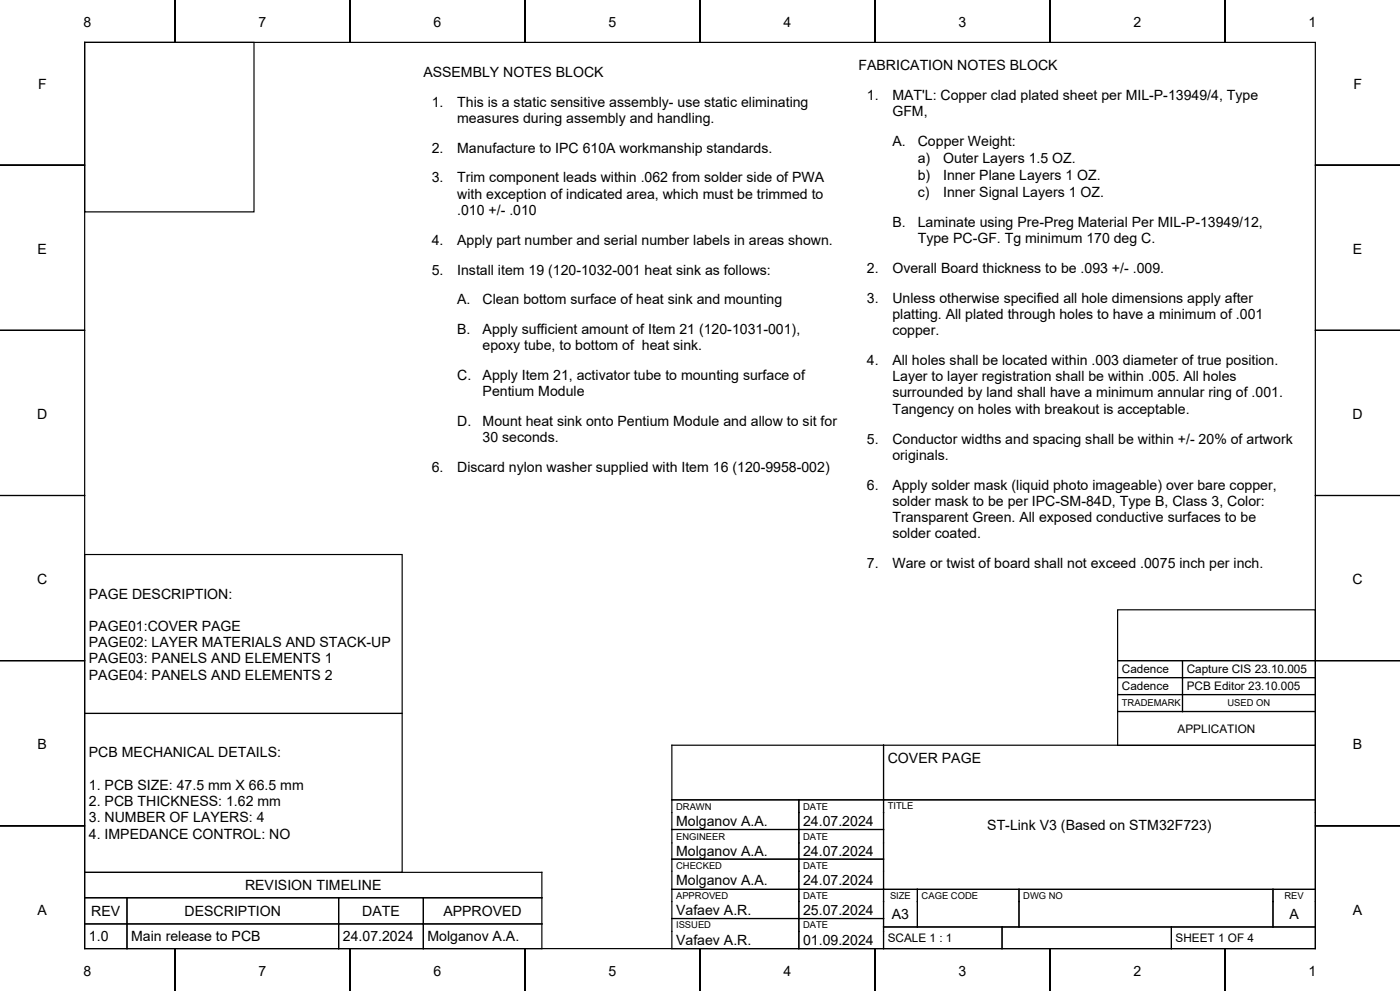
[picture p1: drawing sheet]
<svg xmlns="http://www.w3.org/2000/svg" width="420mm" height="297mm" viewBox="0 0 420 297" stroke-linecap="round" stroke-linejoin="round" font-family="sans-serif">
<defs><g id="words">
<g font-size="4.2">
<text x="25.1" y="8.2">8</text>
<text x="77.6" y="8.2">7</text>
<text x="130.1" y="8.2">6</text>
<text x="182.6" y="8.2">5</text>
<text x="235.1" y="8.2">4</text>
<text x="287.6" y="8.2">3</text>
<text x="340.1" y="8.2">2</text>
<text x="392.6" y="8.2">1</text>
<text x="127" y="23">ASSEMBLY NOTES BLOCK</text>
<text x="257.6" y="21">FABRICATION NOTES BLOCK</text>
<text x="11.4" y="26.6">F</text>
<text x="260.1" y="29.9">1.</text>
<text x="267.7" y="29.9">MAT'L: Copper clad plated sheet per MIL-P-13949/4, Type</text>
<text x="406" y="26.6">F</text>
<text x="129.5" y="32">1.</text>
<text x="137.2" y="32">This is a static sensitive assembly- use static eliminating</text>
<text x="267.7" y="34.8">GFM,</text>
<text x="137.2" y="36.8">measures during assembly and handling.</text>
<text x="129.5" y="45.8">2.</text>
<text x="137.2" y="45.8">Manufacture to IPC 610A workmanship standards.</text>
<text x="267.7" y="43.7">A.</text>
<text x="275.3" y="43.7">Copper Weight:</text>
<text x="275.3" y="48.8">a)</text>
<text x="275.3" y="53.9">b)</text>
<text x="283" y="48.8">Outer Layers 1.5 OZ.</text>
<text x="283" y="53.9">Inner Plane Layers 1 OZ.</text>
<text x="129.5" y="54.7">3.</text>
<text x="137.2" y="54.7">Trim component leads within .062 from solder side of PWA</text>
<text x="137.2" y="59.6">with exception of indicated area, which must be trimmed to</text>
<text x="275.3" y="59.1">c)</text>
<text x="283" y="59.1">Inner Signal Layers 1 OZ.</text>
<text x="137.2" y="64.4">.010 +/- .010</text>
<text x="267.7" y="68">B.</text>
<text x="275.3" y="68">Laminate using Pre-Preg Material Per MIL-P-13949/12,</text>
<text x="11.3" y="76.1">E</text>
<text x="129.5" y="73.4">4.</text>
<text x="137.2" y="73.4">Apply part number and serial number labels in areas shown.</text>
<text x="275.3" y="72.9">Type PC-GF. Tg minimum 170 deg C.</text>
<text x="405.9" y="76.1">E</text>
<text x="129.5" y="82.3">5.</text>
<text x="137.2" y="82.3">Install item 19 (120-1032-001 heat sink as follows:</text>
<text x="260.1" y="81.8">2.</text>
<text x="267.7" y="81.8">Overall Board thickness to be .093 +/- .009.</text>
<text x="137.2" y="91.2">A.</text>
<text x="144.8" y="91.2">Clean bottom surface of heat sink and mounting</text>
<text x="260.1" y="90.7">3.</text>
<text x="267.7" y="90.7">Unless otherwise specified all hole dimensions apply after</text>
<text x="267.7" y="95.6">platting. All plated through holes to have a minimum of .001</text>
<text x="137.2" y="100.1">B.</text>
<text x="144.8" y="100.1">Apply sufficient amount of Item 21 (120-1031-001),</text>
<text x="267.7" y="100.5">copper.</text>
<text x="144.8" y="105">epoxy tube, to bottom of heat sink.</text>
<text x="137.2" y="113.9">C.</text>
<text x="144.8" y="113.9">Apply Item 21, activator tube to mounting surface of</text>
<text x="260.1" y="109.4">4.</text>
<text x="267.7" y="109.4">All holes shall be located within .003 diameter of true position.</text>
<text x="144.8" y="118.8">Pentium Module</text>
<text x="267.7" y="114.3">Layer to layer registration shall be within .005. All holes</text>
<text x="267.7" y="119.1">surrounded by land shall have a minimum annular ring of .001.</text>
<text x="11.2" y="125.6">D</text>
<text x="267.7" y="124">Tangency on holes with breakout is acceptable.</text>
<text x="405.8" y="125.6">D</text>
<text x="137.2" y="127.7">D.</text>
<text x="144.8" y="127.7">Mount heat sink onto Pentium Module and allow to sit for</text>
<text x="144.8" y="132.6">30 seconds.</text>
<text x="260.1" y="132.9">5.</text>
<text x="267.7" y="132.9">Conductor widths and spacing shall be within +/- 20% of artwork</text>
<text x="267.7" y="137.8">originals.</text>
<text x="129.5" y="141.5">6.</text>
<text x="137.2" y="141.5">Discard nylon washer supplied with Item 16 (120-9958-002)</text>
<text x="260.1" y="146.7">6.</text>
<text x="267.7" y="146.7">Apply solder mask (liquid photo imageable) over bare copper,</text>
<text x="267.7" y="151.6">solder mask to be per IPC-SM-84D, Type B, Class 3, Color:</text>
<text x="267.7" y="156.5">Transparent Green. All exposed conductive surfaces to be</text>
<text x="267.7" y="161.3">solder coated.</text>
<text x="260.1" y="170.3">7.</text>
<text x="267.7" y="170.3">Ware or twist of board shall not exceed .0075 inch per inch.</text>
<text x="11.2" y="175.1">C</text>
<text x="26.7" y="179.4">PAGE DESCRIPTION:</text>
<text x="405.8" y="175.1">C</text>
<text x="26.7" y="189.1">PAGE01:COVER PAGE</text>
<text x="26.7" y="194">PAGE02: LAYER MATERIALS AND STACK-UP</text>
<text x="26.7" y="198.8">PAGE03: PANELS AND ELEMENTS 1</text>
<text x="26.7" y="203.7">PAGE04: PANELS AND ELEMENTS 2</text>
<text x="11.3" y="224.6">B</text>
<text x="26.7" y="227">PCB MECHANICAL DETAILS:</text>
<text x="405.9" y="224.6">B</text>
<text x="266.3" y="228.6">COVER PAGE</text>
<text x="26.7" y="236.7">1. PCB SIZE: 47.5 mm X 66.5 mm</text>
<text x="26.7" y="241.6">2. PCB THICKNESS: 1.62 mm</text>
<text x="26.7" y="246.5">3. NUMBER OF LAYERS: 4</text>
<text x="26.7" y="251.3">4. IMPEDANCE CONTROL: NO</text>
<text x="202.8" y="247.6">Molganov A.A.</text>
<text x="240.9" y="247.6">24.07.2024</text>
<text x="296.2" y="248.8">ST-Link V3 (Based on STM32F723)</text>
<text x="202.8" y="256.6">Molganov A.A.</text>
<text x="240.9" y="256.6">24.07.2024</text>
<text x="73.5" y="266.8">REVISION TIMELINE</text>
<text x="202.8" y="265.4">Molganov A.A.</text>
<text x="240.9" y="265.4">24.07.2024</text>
<text x="11.3" y="274.1">A</text>
<text x="27.4" y="274.5">REV</text>
<text x="55.4" y="274.5">DESCRIPTION</text>
<text x="108.7" y="274.5">DATE</text>
<text x="133" y="274.5">APPROVED</text>
<text x="202.8" y="274.3">Vafaev A.R.</text>
<text x="240.9" y="274.3">25.07.2024</text>
<text x="267.6" y="275.4">A3</text>
<text x="386.8" y="275.4">A</text>
<text x="405.9" y="274.1">A</text>
<text x="26.7" y="282.1">1.0</text>
<text x="39.4" y="282.1">Main release to PCB</text>
<text x="102.9" y="282.1">24.07.2024</text>
<text x="128.3" y="282.1">Molganov A.A.</text>
<text x="202.8" y="283.3">Vafaev A.R.</text>
<text x="240.9" y="283.3">01.09.2024</text>
<text x="25.1" y="292.5">8</text>
<text x="77.6" y="292.5">7</text>
<text x="130.1" y="292.5">6</text>
<text x="182.6" y="292.5">5</text>
<text x="235.1" y="292.5">4</text>
<text x="287.6" y="292.5">3</text>
<text x="340.1" y="292.5">2</text>
<text x="392.6" y="292.5">1</text>
</g>
<g font-size="3.5">
<text x="336.6" y="201.8">Cadence</text>
<text x="356" y="201.8">Capture CIS 23.10.005</text>
<text x="336.6" y="206.9">Cadence</text>
<text x="356" y="206.9">PCB Editor 23.10.005</text>
<text x="353.3" y="219.6">APPLICATION</text>
<text x="266.3" y="282.3">SCALE 1 : 1</text>
<text x="352.7" y="282.3">SHEET 1 OF 4</text>
</g>
<g font-size="2.8">
<text x="336.6" y="211.7">TRADEMARK</text>
<text x="368.2" y="211.7">USED ON</text>
<text x="202.8" y="242.6">DRAWN</text>
<text x="240.9" y="242.6">DATE</text>
<text x="266.3" y="242.4">TITLE</text>
<text x="202.8" y="251.6">ENGINEER</text>
<text x="240.9" y="251.6">DATE</text>
<text x="202.8" y="260.3">CHECKED</text>
<text x="240.9" y="260.3">DATE</text>
<text x="202.8" y="269.4">APPROVED</text>
<text x="240.9" y="269.4">DATE</text>
<text x="267" y="269.4">SIZE</text>
<text x="276.5" y="269.4">CAGE CODE</text>
<text x="307" y="269.4">DWG NO</text>
<text x="385.3" y="269.4">REV</text>
<text x="202.8" y="278.2">ISSUED</text>
<text x="240.9" y="278.2">DATE</text>
</g>
</g></defs>
<g fill="none" stroke="#000" stroke-width=".35">
<path d="M25.4 12.7h27.1v-12.7v12.7h52.5v-12.7v12.7h52.5v-12.7v12.7h52.5v-12.7v12.7h52.5v-12.7v12.7h52.5v-12.7v12.7h52.5v-12.7v12.7h27.1v36.8h25.4h-25.4v49.5h25.4h-25.4v49.5h25.4h-25.4v49.5h25.4h-25.4v49.5h25.4h-25.4v36.8h-27.1v12.7v-12.7h-52.5v12.7v-12.7h-52.5v12.7v-12.7h-52.5v12.7v-12.7h-52.5v12.7v-12.7h-52.5v12.7v-12.7h-52.5v12.7v-12.7h-27.1v-36.8h-25.4h25.4v-49.5h-25.4h25.4v-49.5h-25.4h25.4v-49.5h-25.4h25.4v-49.5h-25.4h25.4zM25.4 12.7h50.8v50.8h-50.8zM25.4 166.2h95.2v47.6h-95.2zM335.3 182.8h59.3v15.2h-59.3zM354.7 198v15.2M25.4 213.8h95.2v47.6h-95.2zM335.3 203.1h59.3M335.3 208.2h59.3M335.3 213.2h59.3M201.6 239.7h193M239.7 239.7v44.6M265.1 223.3v61"/>
<path d="M394.6 223.3h-193v61h193v-86.3h-59.3v25.4h59.3M201.6 248.6h63.5M201.6 257.5h63.5M25.4 261.4h137.2v22.9h-137.2zM25.4 269.1h137.2M25.4 276.9h137.2M38.1 269.1v15.2M101.6 269.1v15.2M127 269.1v15.2M201.6 266.5h193M201.6 275.3h63.5M265.1 277.8h129.5"/>
<path d="M275.2 266.5v11.3M300.6 277.8v6.5M305.7 266.5v11.3M351.4 277.8v6.5M381.9 266.5v11.3"/>
</g>
<use href="#words"/>
</svg>
